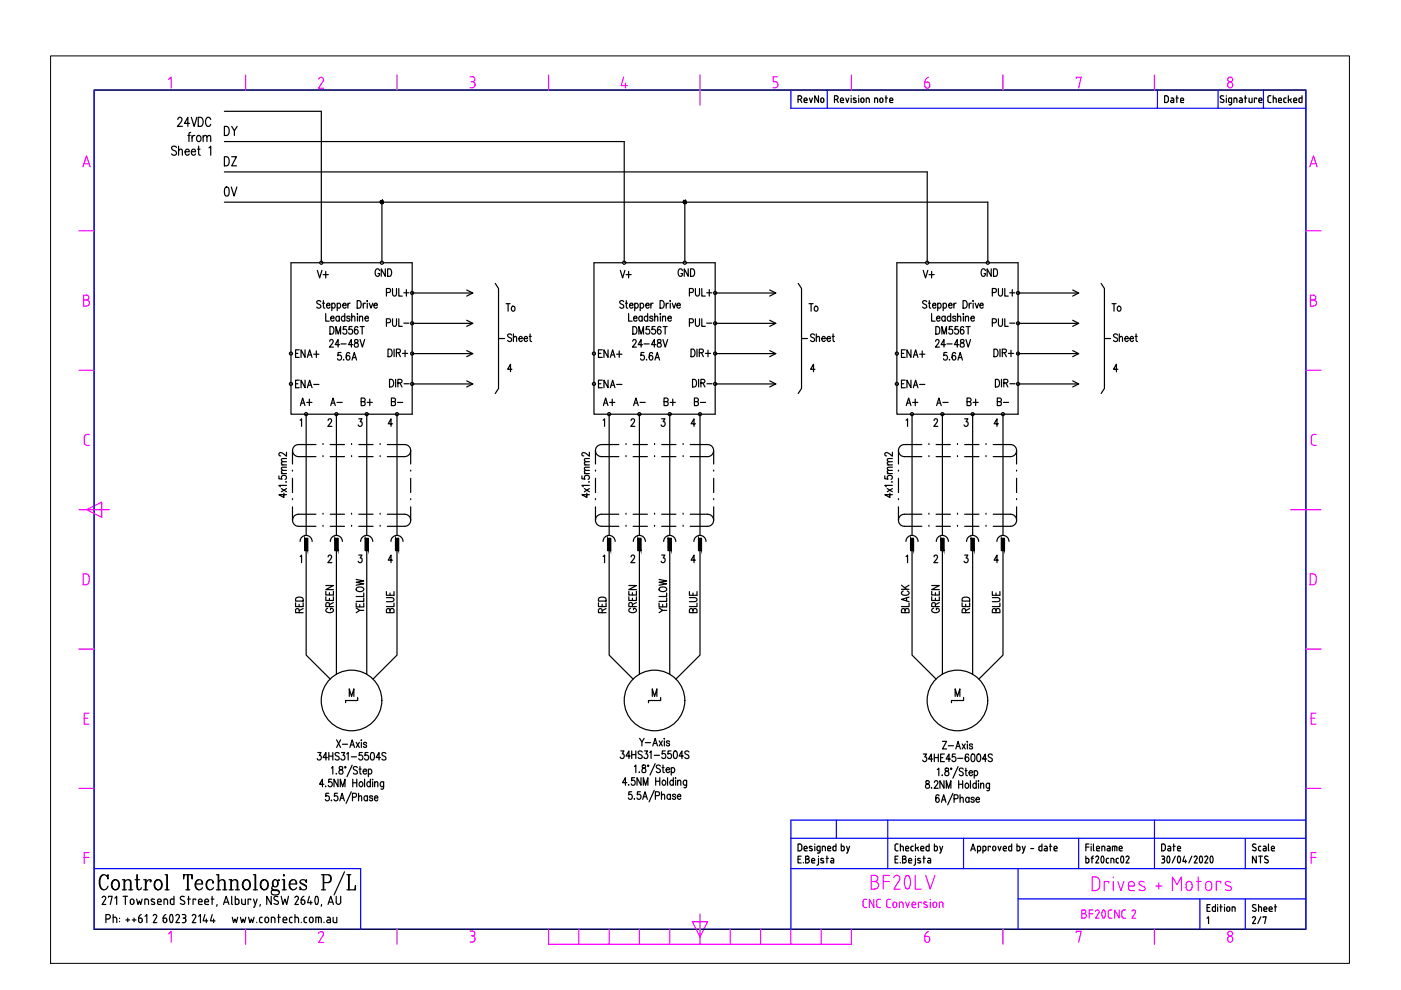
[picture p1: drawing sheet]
<svg xmlns="http://www.w3.org/2000/svg" width="297mm" height="210mm" viewBox="0 0 297 210" stroke-linecap="round" stroke-linejoin="round" font-family="sans-serif">
<defs><g id="words">
<g font-size="5.7" fill="#f0f">
<text x="195.1" y="20.1">6</text>
<text x="195.1" y="201.1">6</text>
</g>
<text font-size="5.7" x="264.6" y="184.9">NTS</text>
<text font-size="5.3" x="46.6" y="30">DY</text>
<g font-size="4.9">
<text x="36.7" y="27.9">24VDC</text>
<text x="46.6" y="36.3">DZ</text>
<text x="46.6" y="42.7">0V</text>
<text x="78.7" y="60">GND</text>
<text x="142.9" y="60">GND</text>
<text x="207.1" y="60">GND</text>
<text x="66.3" y="60.3">V+</text>
<text x="130.5" y="60.3">V+</text>
<text x="194.7" y="60.3">V+</text>
<text x="110.4" y="67.4" transform="rotate(-90 110.4 67.4)">To</text>
<text x="174.6" y="67.4" transform="rotate(-90 174.6 67.4)">To</text>
<text x="234.9" y="67.4">To</text>
<text x="61.7" y="83.6">ENA-</text>
<text x="125.9" y="83.6">ENA-</text>
<text x="190.1" y="83.6">ENA-</text>
<text x="65.6" y="131.2" transform="rotate(-90 65.6 131.2)">RED</text>
<text x="129.8" y="131.2" transform="rotate(-90 129.8 131.2)">RED</text>
</g>
<text font-size="4.4" fill="#00f" x="245.9" y="22.9">Date</text>
<g font-size="4.4">
<text x="81.1" y="63.9">PUL+</text>
<text x="145.3" y="63.9">PUL+</text>
<text x="209.5" y="63.9">PUL+</text>
<text x="197.6" y="72">DM556T</text>
<text x="61.7" y="76.9">ENA+</text>
<text x="68.8" y="74.8">24-48V</text>
<text x="125.9" y="76.9">ENA+</text>
<text x="133.3" y="74.8">24-48V</text>
<text x="190.1" y="76.9">ENA+</text>
<text x="197.6" y="74.8">24-48V</text>
<text x="62.8" y="87.1">A+</text>
<text x="69.1" y="87.1">A-</text>
<text x="75.8" y="87.1">B+</text>
<text x="82.2" y="87.1">B-</text>
<text x="127" y="87.1">A+</text>
<text x="133.3" y="87.1">A-</text>
<text x="140.1" y="87.1">B+</text>
<text x="146.4" y="87.1">B-</text>
<text x="191.2" y="87.1">A+</text>
<text x="197.6" y="87.1">A-</text>
<text x="204.3" y="87.1">B+</text>
<text x="210.6" y="87.1">B-</text>
<text x="84.7" y="131.2" transform="rotate(-90 84.7 131.2)">BLUE</text>
<text x="148.9" y="131.2" transform="rotate(-90 148.9 131.2)">BLUE</text>
<text x="206.7" y="131.2" transform="rotate(-90 206.7 131.2)">RED</text>
<text x="213.1" y="131.2" transform="rotate(-90 213.1 131.2)">BLUE</text>
<text x="245.2" y="181.7">Date</text>
</g>
</g></defs>
<!-- layer: LAYER1 -->
<g fill="none" stroke="#000" stroke-width=".25">
<path d="M37.4 31.3a.51 .51 0 0 0-.6-.3 .51 .51 0 0 0-.3 .6l.6 .4a.52 .52 0 0 1 .2 .8 .52 .52 0 0 1-.8 0l-.1-.2M37.9 32l.3-.4 .4 .1 .1 1.2M37.9 31v1.9M39.2 32.2h.9l-.1-.5a.61 .61 0 0 0-.8 .5 .61 .61 0 0 0 .6 .7l.3-.3M40.4 28.1l-.3 .1v.2v1.6M40.6 32.2h.9l-.2-.5a.63 .63 0 0 0-.8 .4 .63 .63 0 0 0 .4 .8h.3l.3-.3M40.7 28.7v1.3M41.9 28.8a.62 .62 0 0 1 .8 .4 .62 .62 0 0 1-.4 .8 .66 .66 0 0 1-.7-.4 .66 .66 0 0 1 .3-.8zM41.9 31.6h.5M42.1 31v1.5l.1 .3 .3 .1M43.1 29.1l.3-.4 .4 .1 .1 1.2M43.1 28.7v1.3"/>
<path d="M43.9 29.1l.3-.4 .4 .1 .1 1.2M44.3 31.3l.4-.3v1.9M47.6 36.4h149v19.3M47.6 30h84.7v25.7M47.6 23.6h20.5v32.1M47.6 42.9h161.8v12.8M67.8 55.7h-6.1v32.1h25.7v-32.1h-6.1M68.4 55.7h12.2M80.7 42.8h.1M80.7 42.9h.1M80.7 43h.1M80.7 42.9v.1"/>
<path d="M80.7 42.7h.1M80.7 43l.1 .1M80.8 42.6h.4M80.8 42.9v.1M80.8 42.8h.1M80.8 42.6v.1M80.8 43l.4 .1M80.8 42.9h.1M80.8 42.8h.3h-.3M80.8 42.7h.1M80.8 43v.2M80.9 42.9v.1"/>
<path d="M80.9 42.8h.1M80.9 42.6v.1M80.9 42.5v.1M80.9 42.9h.1M80.9 43v.2M80.9 43.2h.1M81 43.2h.1M81 42.9v12.8M81 42.9v.1M81 42.8h.1M81 42.6v.1M81 42.5v.1"/>
<path d="M81 42.9h.1M81 43v.2M81.1 42.6l-.3 .1M81.1 42.6h.1M81.1 42.9v.1M81.1 42.8h.1M81.1 42.6v.1M81.1 42.9h.1M81.1 43v.2M81.1 43.1h.1M81.1 42.9l-.3 .1M81.1 42.6v.1h-.3"/>
<path d="M81.1 43v.1M81.2 42.6l.1 .1h-.5M81.2 42.8h.1M81.2 42.9h.1M81.2 43.1h.1M81.2 43v.1M81.2 43h.1M132 55.7h-6.1v32.1h25.7v-32.1h-6.1M132.7 55.7h12.2M144.9 42.8h.3M144.9 43h.1M144.9 42.9v.1"/>
<path d="M144.9 42.8h.1M144.9 42.7h.1M144.9 42.7h.3M144.9 43h.3M144.9 42.9h.1M145 43l.4 .1M145 42.9v.1M145 42.8h.1M145 42.7h.2M145 42.7h.1M145 42.9h.1M145 42.6l.4 .1"/>
<path d="M145 42.6v.1M145 43v.1M145.1 42.9v.1M145.1 42.8h.1M145.1 42.9h.1M145.1 43v.2M145.1 42.6v.1M145.1 42.5v.1M145.2 43.2h.1M145.2 42.6l-.1 .1M145.2 42.6h.1M145.2 42.7h.1"/>
<path d="M145.2 42.8h.1M145.2 43h.1M145.2 42.9v.1M145.2 42.6v.1M145.2 42.5v.1M145.2 43v.2M145.2 42.9h.1M145.3 42.9l-.1 12.8M145.3 42.9v.1M145.3 42.8h.1M145.3 42.6v.1M145.3 42.6h.1"/>
<path d="M145.3 42.6l.1 .1M145.3 42.7h.1M145.3 43h.1M145.3 42.9h.1M145.3 43v.2M145.4 42.7h.1M145.4 42.8h.1M145.4 42.9h.1M145.4 43h.1M145.4 43l.1 .1M145.4 43.1h.1M145.4 42.9v.1"/>
<path d="M145.4 43v.1M145.5 43h.1M145.5 42.9v.1M145.5 42.8h.1M145.5 42.7h.1M145.5 42.9h.1M196.3 55.7h-6.1v32.1h25.7v-32.1h-6.1M196.9 55.7h12.2M68 64a.43 .43 0 0 0-.5-.3 .43 .43 0 0 0-.3 .6l.7 .4a.44 .44 0 0 1-.1 .6 .44 .44 0 0 1-.6-.2M68.4 64.3h.4M68.6 63.7v1.3l.3 .3M69.1 66.5v1.6h.7"/>
<path d="M69.2 64.7h.8l-.2-.4a.48 .48 0 0 0-.6 .5 .48 .48 0 0 0 .6 .5l.2-.2M69.9 69.2a.87 .87 0 0 1 .9 .6 .87 .87 0 0 1-.2 1h-.7zM70.1 67.5h.7l-.1-.4a.49 .49 0 0 0-.6 .5 .49 .49 0 0 0 .6 .4l.1-.1M70.4 64.5l.1-.2a.48 .48 0 0 1 .6 .5 .48 .48 0 0 1-.6 .5l-.1-.2M70.4 64.3v1.6M71.2 70.8v-1.6l.5 1.6 .5-1.6v1.6M71.5 64.5l.1-.2a.48 .48 0 0 1 .6 .5 .48 .48 0 0 1-.6 .5l-.1-.2M71.5 64.3v1.6M71.9 67.2l-.1-.1a.49 .49 0 0 0-.6 .5 .49 .49 0 0 0 .6 .4l.1-.1M71.9 67v1.1M72.3 74.7h-.6l-.1 .7a.48 .48 0 0 1 .7 .1 .48 .48 0 0 1 0 .7 .48 .48 0 0 1-.7-.1M72.7 64.7h.7l-.1-.4a.48 .48 0 0 0-.6 .5 .48 .48 0 0 0 .6 .5l.1-.2"/>
<path d="M72.8 76.2l.1 .1M73.1 67.2l-.1-.1a.49 .49 0 0 0-.6 .5 .49 .49 0 0 0 .6 .4l.1-.1M73.1 66.5v1.6M73.4 69.2h-.6v.7a.49 .49 0 0 1 .6 .1 .49 .49 0 0 1 0 .6 .49 .49 0 0 1-.6 .1l-.1-.2M73.8 64.3v1M74.1 75l-.3-.3a.96 .96 0 0 0 0 1.6 .46 .46 0 0 0 .4-.6 .46 .46 0 0 0-.7-.1l-.1 .2M74.2 67.2l-.3-.2-.4 .2 .1 .2 .5 .2v.4a.39 .39 0 0 1-.6-.1M74.2 64.3h-.3l-.1 .4M74.6 67.3l.3-.3 .3 .1v1M74.6 66.5v1.6M74.6 76.3l.5-1.6 .5 1.6M74.6 69.2h-.6v.7a.5 .5 0 0 1 .6 .1 .5 .5 0 0 1 0 .7 .5 .5 0 0 1-.6 0l-.1-.2"/>
<path d="M75.7 63.7a.86 .86 0 0 1 .9 .6 .86 .86 0 0 1-.3 1h-.6zM75.8 66.5v.2zM75.8 67v1.1M75.9 69.5l-.4-.3a.93 .93 0 0 0 .1 1.6 .46 .46 0 0 0 .3-.6 .46 .46 0 0 0-.7-.1l-.1 .2M76.2 67.3l.3-.3 .3 .1 .1 1M76.2 67v1.1M76.4 69.2h.8M76.8 69.2v1.6M77 64.3v1M77.4 67.5h.7l-.1-.4a.49 .49 0 0 0-.6 .5 .49 .49 0 0 0 .6 .4l.1-.1M77.5 64.3a.4 .4 0 0 0-.5 .4M77.9 63.7v.2z"/>
<path d="M77.9 64.3v1M78.3 64.3l.4 1 .3-1M79.3 64.7h.7l-.1-.4a.48 .48 0 0 0-.6 .5 .48 .48 0 0 0 .6 .5l.1-.2M81.9 68.4l.8-.1v-.6l-.8-.1v1.6M82.3 74a.85 .85 0 0 1 .9 .6 .85 .85 0 0 1-.3 .9l-.6 .1zM83.2 67.6v1.1a.44 .44 0 0 0 .2 .4 .44 .44 0 0 0 .5 0l.2-.4v-1.1M83.6 74v1.6M84 74.8l.8-.1v-.6l-.8-.1v1.6M84.5 74.8l.4 .8M84.6 67.6v1.6h.7M85.3 74.9h1.1M85.6 68.5h1.1"/>
<path d="M85.9 74.3v1.3M87.4 68.6h12.8M87.4 75h12.8M87.4 62.1h12.8M98.9 67.9l1.3 .7-1.3 .6M98.9 74.3l1.3 .7-1.3 .6M98.9 61.5l1.3 .6-1.3 .7M105 60.1l.7 1.1v21.2l-.7 1M105.7 71.8h1.3M108.5 71a.44 .44 0 0 0-.5-.2 .44 .44 0 0 0-.4 .4l.2 .2 .6 .3 .1 .5a.48 .48 0 0 1-.9 0M108.5 78.3h-.9l.6-1.1v1.6M108.9 71.6l.2-.3 .4 .1v1"/>
<path d="M108.9 70.8v1.6M110 71.8h.7l-.1-.4a.33 .33 0 0 0-.5 .2l-.1 .3a.43 .43 0 0 0 .5 .5l.2-.2M111.1 71.8h.7l-.1-.4a.33 .33 0 0 0-.5 .2l-.1 .3a.43 .43 0 0 0 .5 .5l.2-.2M112.2 71.3h.4M112.4 70.8v1.3l.1 .2 .2 .1M132.2 64a.44 .44 0 0 0-.4-.3 .44 .44 0 0 0-.4 .4l.2 .3 .5 .3 .1 .4a.48 .48 0 0 1-.8 0M132.6 64.3h.4M132.8 63.7v1.3l.1 .3h.2M133.3 66.5v1.6h.7M133.5 64.7h.7l-.1-.4a.48 .48 0 0 0-.6 .5 .48 .48 0 0 0 .6 .5l.1-.2M134.2 69.2a.81 .81 0 0 1 .9 .8 .81 .81 0 0 1-.9 .8zM134.3 67.5h.8l-.2-.4a.48 .48 0 0 0-.6 .5 .48 .48 0 0 0 .6 .4l.2-.1"/>
<path d="M134.6 64.5l.1-.2a.48 .48 0 0 1 .6 .5 .48 .48 0 0 1-.6 .5l-.1-.2M134.6 64.3v1.6M135.5 70.8v-1.6l.4 1.6 .5-1.6v1.6M135.7 64.5l.2-.2a.48 .48 0 0 1 .6 .5 .48 .48 0 0 1-.6 .5l-.2-.2M135.7 64.3v1.6M136.2 67.2l-.2-.1a.48 .48 0 0 0-.6 .5 .48 .48 0 0 0 .6 .4l.2-.1M136.2 67v1.1M136.5 74.7h-.6v.7a.49 .49 0 0 1 .6 .1 .49 .49 0 0 1 0 .7 .49 .49 0 0 1-.6 0l-.1-.1M136.9 64.7h.7l-.1-.4a.48 .48 0 0 0-.6 .5 .48 .48 0 0 0 .6 .5l.1-.2M137.1 76.2v.1M137.3 67.2l-.1-.1a.49 .49 0 0 0-.6 .5 .49 .49 0 0 0 .6 .4l.1-.1M137.3 66.5v1.6"/>
<path d="M137.7 69.2h-.7v.7a.48 .48 0 0 1 .7 .1 .48 .48 0 0 1-.1 .7 .48 .48 0 0 1-.7-.2M138 64.3v1M138.4 75l-.4-.3a.96 .96 0 0 0 .1 1.6 .45 .45 0 0 0 .3-.6 .45 .45 0 0 0-.7-.1l-.1 .2M138.4 67.2l-.2-.2-.4 .1-.1 .1 .1 .2 .6 .2v.3a.35 .35 0 0 1-.3 .2 .35 .35 0 0 1-.4-.2M138.5 64.3h-.3l-.2 .4M138.8 67.3l.3-.3 .3 .1 .1 1M138.8 66.5v1.6M138.8 76.3l.6-1.6 .4 1.6M138.9 69.2h-.6l-.1 .7a.48 .48 0 0 1 .7 .1 .48 .48 0 0 1-.1 .7 .48 .48 0 0 1-.7-.2M139.9 63.7a.81 .81 0 0 1 .9 .8 .81 .81 0 0 1-.9 .8zM140 66.5v.2zM140 67v1.1"/>
<path d="M140.1 69.5l-.4-.3a.96 .96 0 0 0 .1 1.6 .46 .46 0 0 0 .4-.6 .46 .46 0 0 0-.8-.1v.2M140.5 67.3l.3-.3 .2 .1 .1 1M140.5 67v1.1M140.6 69.2h.8M141 69.2v1.6M141.2 64.3v1M141.6 67.5h.7l-.1-.4a.49 .49 0 0 0-.6 .5 .49 .49 0 0 0 .6 .4l.1-.1M141.7 64.3h-.3l-.2 .4M142.1 63.7v.2zM142.1 64.3v1M142.5 64.3l.4 1 .4-1M143.5 64.7h.7l-.1-.4a.48 .48 0 0 0-.6 .5 .48 .48 0 0 0 .6 .5l.1-.2"/>
<path d="M146.2 68.4l.8-.1-.1-.6-.7-.1v1.6M146.5 74a.86 .86 0 0 1 .9 .6 .86 .86 0 0 1-.3 .9l-.6 .1zM147.4 67.6v1.1a.44 .44 0 0 0 .5 .5 .44 .44 0 0 0 .4-.5v-1.1M147.8 74v1.6M148.3 74.8l.7-.1 .1-.2-.1-.4-.7-.1v1.6M148.7 74.8l.4 .8M148.8 67.6v1.6h.7M149.6 74.9h1.1M149.8 68.5h1.1M150.1 74.3v1.3M151.6 68.6h12.9M151.6 75h12.9"/>
<path d="M151.6 62.1h12.9M163.2 67.9l1.3 .7-1.3 .6M163.2 74.3l1.3 .7-1.3 .6M163.2 61.5l1.3 .6-1.3 .7M169.2 60.1l.7 1.1v21.2l-.7 1M169.9 71.8h1.3M172.7 71a.44 .44 0 0 0-.5-.2 .44 .44 0 0 0-.3 .4l.1 .2 .6 .3 .1 .5a.48 .48 0 0 1-.8 0M172.8 78.3h-.9l.6-1.1v1.6M173.1 71.6l.3-.3 .3 .1 .1 1M173.1 70.8v1.6M174.2 71.8h.8l-.1-.4a.48 .48 0 0 0-.7 .5 .48 .48 0 0 0 .7 .4l.1-.1M175.3 71.8h.8l-.1-.4a.48 .48 0 0 0-.7 .5 .48 .48 0 0 0 .7 .4l.1-.1"/>
<path d="M176.4 71.3h.5M176.6 70.8v1.3l.1 .2 .2 .1M196.5 64a.43 .43 0 0 0-.6-.3 .43 .43 0 0 0-.2 .6l.7 .4a.44 .44 0 0 1-.1 .6 .44 .44 0 0 1-.7-.2M196.8 64.3h.5M197 63.7v1.3l.3 .3M197.5 66.5v1.6h.8M197.7 64.7h.7l-.1-.4a.48 .48 0 0 0-.6 .5 .48 .48 0 0 0 .6 .5l.1-.2M198.8 64.5l.1-.2a.48 .48 0 0 1 .6 .5 .48 .48 0 0 1-.6 .5l-.1-.2M198.8 64.3v1.6M200 64.5l.1-.2a.48 .48 0 0 1 .6 .5 .48 .48 0 0 1-.6 .5l-.1-.2M200 64.3v1.6M200.8 74.7h-.7v.7a.5 .5 0 0 1 .7 .1 .5 .5 0 0 1 0 .7 .5 .5 0 0 1-.7 0l-.1-.1"/>
<path d="M201.1 64.7h.8l-.2-.4a.47 .47 0 0 0-.6 .5 .47 .47 0 0 0 .6 .5l.2-.2M201.3 76.2l.1 .1M201.6 66.5v1.6M202.2 64.3v1M202.6 75l-.4-.3a.95 .95 0 0 0 .1 1.6 .46 .46 0 0 0 .4-.6 .46 .46 0 0 0-.8-.1v.2M202.7 64.3a.4 .4 0 0 0-.5 .4M203 66.5v1.6M203.1 76.3l.5-1.6 .5 1.6M204.2 63.7a.81 .81 0 0 1 .9 .8 .81 .81 0 0 1-.9 .8zM204.3 66.5v.2zM205.5 64.3v1M206 64.3h-.4l-.1 .4"/>
<path d="M206.3 63.7v.2zM206.3 64.3v1M206.7 64.3l.4 1 .4-1M207.7 64.7h.8l-.1-.4a.48 .48 0 0 0-.7 .5 .48 .48 0 0 0 .7 .5l.1-.2M210.4 68.4l.8-.1-.1-.6-.7-.1v1.6M210.7 74a.85 .85 0 0 1 .9 .6 .85 .85 0 0 1-.3 .9l-.6 .1zM211.7 67.6v1.1a.44 .44 0 0 0 .4 .5 .44 .44 0 0 0 .4-.5v-1.1M212 74v1.6M212.5 74.8l.7-.1 .2-.2-.2-.4-.7-.1v1.6M212.9 74.8l.5 .8M213 67.6v1.6h.8M213.8 74.9h1.1"/>
<path d="M214.1 68.5h1.1M214.3 74.3v1.3M215.9 68.6h12.8M215.9 75h12.8M215.9 62.1h12.8M227.4 67.9l1.3 .7-1.3 .6M227.4 74.3l1.3 .7-1.3 .6M227.4 61.5l1.3 .6-1.3 .7M233.5 60.1l.7 1.1v21.2l-.7 1M234.2 71.8h1.3M237 71a.43 .43 0 0 0-.6-.2 .43 .43 0 0 0-.3 .5l.7 .4a.45 .45 0 0 1-.1 .7 .45 .45 0 0 1-.6-.2M237 78.3h-.9l.6-1.1v1.6"/>
<path d="M237.3 71.6l.3-.3 .3 .1 .1 1M237.3 70.8v1.6M238.5 71.8h.7l-.1-.4a.48 .48 0 0 0-.6 .5 .48 .48 0 0 0 .6 .4l.1-.1M239.6 71.8h.7l-.1-.4a.48 .48 0 0 0-.6 .5 .48 .48 0 0 0 .6 .4l.1-.1M240.7 71.3h.4M240.9 70.8v1.3v.2l.3 .1M59.7 98.6h1M60.7 99.7l-1 .1v.3l.3 .3M60.7 99.1h-1v.3l.3 .3M60.7 97.9l-1 .1v.3l.3 .3M60.7 97.2l-1 .1v.3l.3 .3M60.7 95.9v.8l-.7-.6-.6-.2-.3 .3v.2l.4 .3"/>
<path d="M62 99.9h.1M62 95.5v2.9M63.6 89.1l.3-.3v1.6M64.9 87.8v25.7M67 94.3h-3.7a1.28 1.28 0 0 0-1.3 1.2 1.28 1.28 0 0 0 1.3 1.3h3.7M68.5 94.3h.1M68.5 96.8h.1M69.6 89.2l.2-.4 .4 .1 .1 .2-.2 .5-.6 .8h.9M70 94.3h3M70 96.8h3M71.3 87.8v25.7M74.5 94.3h.1"/>
<path d="M74.5 96.8h.1M76.1 88.8h.6l-.3 .6a.47 .47 0 0 1 .4 .7 .47 .47 0 0 1-.9 0M76.1 94.3h3M76.1 96.8h3M77.8 87.8v25.7M80.6 94.3h.1M80.6 96.8h.1M82.1 94.3h3.7a1.28 1.28 0 0 1 1.3 1.2 1.28 1.28 0 0 1-1.3 1.3h-3.7M82.6 80.4a.81 .81 0 0 1 .9 .8 .81 .81 0 0 1-.9 .8zM83.2 89.9h-.9l.6-1.1v1.6M83.9 80.4v1.6M84.2 87.8v25.7"/>
<path d="M84.4 81.2l.7-.1 .1-.5-.8-.2v1.6M84.8 81.2l.4 .8M85.7 81.4h1.1M87.1 99.9h.1M87.1 95.5v2.9M87.4 81.4h12.8M98.9 80.8l1.3 .6-1.3 .6M123.9 98.6h1.1M125 99.7l-1 .1-.1 .3 .3 .3M125 99.1h-1l-.1 .3 .3 .3M125 97.9l-1 .1-.1 .3 .3 .3M125 97.2l-1 .1-.1 .3 .3 .3"/>
<path d="M125 95.9v.8l-.8-.6-.5-.2-.3 .2v.3l.4 .3M126.3 99.9h.1M126.3 95.5v2.9M127.9 89.1l.3-.3v1.6M129.2 87.8v25.7M131.2 94.3h-3.7a1.28 1.28 0 0 0-1.3 1.2 1.28 1.28 0 0 0 1.3 1.3h3.7M132.7 94.3h.1M132.7 96.8h.1M133.8 89.2l.3-.4 .3 .1 .1 .2-.1 .5-.7 .8h.9M134.2 94.3h3.1M134.2 96.8h3.1M135.6 87.8v25.7"/>
<path d="M138.8 94.3h.1M138.8 96.8h.1M140.3 88.8h.7l-.4 .6a.47 .47 0 0 1 .4 .7 .47 .47 0 0 1-.8 0M140.3 94.3h3M140.3 96.8h3M142 87.8v25.7M144.8 94.3h.1M144.8 96.8h.1M146.3 94.3h3.7a1.28 1.28 0 0 1 1.3 1.2 1.28 1.28 0 0 1-1.3 1.3h-3.7M146.8 80.4a.86 .86 0 0 1 .9 .6 .86 .86 0 0 1-.3 1h-.6zM147.4 89.9h-.9l.6-1.1v1.6M148.1 80.4v1.6"/>
<path d="M148.4 87.8v25.7M148.6 81.2l.7-.1 .1-.5-.8-.2v1.6M149 81.2l.5 .8M149.9 81.4h1.1M151.3 99.9h.1M151.3 95.5v2.9M151.6 81.4h12.9M163.2 80.8l1.3 .6-1.3 .6M188.1 98.6h1.1M189.2 99.7l-1 .1-.1 .3 .3 .3M189.2 99.1h-1l-.1 .3 .3 .3M189.2 97.9l-1 .1-.1 .3 .3 .3"/>
<path d="M189.2 97.2l-1 .1-.1 .3 .3 .3M189.2 95.9v.8l-1.1-.8-.5 .3 .1 .4 .3 .1M190.5 99.9h.1M190.5 95.5v2.9M192.1 89.1l.3-.3v1.6M193.4 87.8v25.7M195.4 94.3h-3.6a1.28 1.28 0 0 0-1.3 1.2 1.28 1.28 0 0 0 1.3 1.3h3.6M196.9 94.3h.1M196.9 96.8h.1M198 89.2l.2-.3a.44 .44 0 0 1 .6 .1 .44 .44 0 0 1-.2 .6l-.6 .8h.8M198.5 94.3h3M198.5 96.8h3"/>
<path d="M199.8 87.8v25.7M203 94.3h.1M203 96.8h.1M204.5 88.8h.7l-.4 .6a.47 .47 0 0 1 .4 .7 .47 .47 0 0 1-.8 0M204.5 94.3h3.1M204.5 96.8h3.1M206.2 87.8v25.7M209.1 94.3h.1M209.1 96.8h.1M210.6 94.3h3.6a1.28 1.28 0 0 1 1.3 1.2 1.28 1.28 0 0 1-1.3 1.3h-3.6M211 80.4a.81 .81 0 0 1 .9 .8 .81 .81 0 0 1-.9 .8zM211.7 89.9h-.9l.6-1.1v1.6"/>
<path d="M212.3 80.4v1.6M212.7 87.8v25.7M212.8 81.2l.8-.1v-.5l-.8-.2v1.6M213.3 81.2l.4 .8M214.1 81.4h1.1M215.5 99.9h.1M215.5 95.5v2.9M215.9 81.4h12.8M227.4 80.8l1.3 .6-1.3 .6M59.1 100.9v.6l.7 .1a.5 .5 0 0 1 .1-.7 .5 .5 0 0 1 .6 0 .5 .5 0 0 1 .1 .7h-.2M59.7 103.6l1 .7M59.7 100.4h1"/>
<path d="M60.2 104.6v.9l-1.1-.6h1.6M60.7 102.1l-.1 .1M60.7 102.9h-1.6l.3 .3M60.7 103.6l-1 .7M62 105.9h.1M62 101.4v3M62 107.5v2.8M63.6 114.8a1.28 1.28 0 0 1 1.3-1.3 1.28 1.28 0 0 1 1.3 1.3M63.6 118l.3-.3v1.6M64.6 114.2h.6v2.5h-.6zM64.9 116.7v22.2l5.1 5.1M67 109h-3.7a1.28 1.28 0 0 0-1.3 1.3 1.28 1.28 0 0 0 1.3 1.3h3.7"/>
<path d="M68.5 109h.1M68.5 111.6h.1M69.6 118.1l.1-.3 .4-.1 .2 .5-.8 1.1h.9M70 109h3M70 111.6h3M70 114.8a1.28 1.28 0 0 1 1.3-1.3 1.28 1.28 0 0 1 1.3 1.3M71 114.2h.7v2.5h-.7zM71.3 116.7v26.3M74.5 109h.1M74.5 111.6h.1M76.1 117.7h.6l-.3 .6a.48 .48 0 0 1 .4 .7 .48 .48 0 0 1-.9 0M76.1 109h3"/>
<path d="M76.1 111.6h3M76.5 114.8a1.28 1.28 0 0 1 1.2-1.3 1.28 1.28 0 0 1 1.3 1.3M77.4 114.2h.7v2.5h-.7zM77.8 116.7v26.3M80.6 109h.1M80.6 111.6h.1M82.1 109h3.7a1.28 1.28 0 0 1 1.3 1.3 1.28 1.28 0 0 1-1.3 1.3h-3.7M82.9 114.8a1.28 1.28 0 0 1 1.3-1.3 1.28 1.28 0 0 1 1.2 1.3M83.2 118.8h-.9l.6-1.1v1.6M83.9 114.2h.6v2.5h-.6zM84.2 116.7v22.2l-5.1 5.1M87.1 105.9h.1"/>
<path d="M87.1 101.4v3M87.1 107.5v2.8M123.4 100.9v.6l.7 .1a.48 .48 0 0 1 0-.7 .48 .48 0 0 1 .7 0 .48 .48 0 0 1-.1 .7M123.9 100.4h1.1M123.9 103.6l1.1 .7M124.4 104.6v.9l-1-.6h1.6M124.9 102.1l-.1 .1M125 102.9h-1.6l.3 .3M125 103.6l-1.1 .7M126.3 105.9h.1M126.3 101.4v3M126.3 107.5v2.8"/>
<path d="M127.9 114.8a1.28 1.28 0 0 1 1.2-1.3 1.28 1.28 0 0 1 1.3 1.3M127.9 118l.3-.3v1.6M128.8 114.2h.7v2.5h-.7zM129.2 116.7v22.2l5 5.1M131.2 109h-3.7a1.28 1.28 0 0 0-1.3 1.3 1.28 1.28 0 0 0 1.3 1.3h3.7M132.7 109h.1M132.7 111.6h.1M133.8 118.1l.1-.3a.39 .39 0 0 1 .5 0 .39 .39 0 0 1 .1 .5l-.8 1h.9M134.2 109h3.1M134.2 111.6h3.1M134.3 114.8a1.28 1.28 0 0 1 1.3-1.3 1.28 1.28 0 0 1 1.2 1.3M135.2 114.2h.7v2.5h-.7z"/>
<path d="M135.6 116.7v26.3M138.8 109h.1M138.8 111.6h.1M140.3 117.7h.7l-.4 .6a.47 .47 0 0 1 .4 .7 .47 .47 0 0 1-.8 0M140.3 109h3M140.3 111.6h3M140.7 114.8a1.28 1.28 0 0 1 1.3-1.3 1.28 1.28 0 0 1 1.3 1.3M141.7 114.2h.6v2.5h-.6zM142 116.7v26.3M144.8 109h.1M144.8 111.6h.1M146.3 109h3.7a1.28 1.28 0 0 1 1.3 1.3 1.28 1.28 0 0 1-1.3 1.3h-3.7"/>
<path d="M147.1 114.8a1.28 1.28 0 0 1 1.3-1.3 1.28 1.28 0 0 1 1.3 1.3M147.4 118.8h-.9l.6-1.1v1.6M148.1 114.2h.6v2.5h-.6zM148.4 116.7v22.2l-5.1 5.1M151.3 105.9h.1M151.3 101.4v3M151.3 107.5v2.8M187.6 100.9v.6l.7 .1a.48 .48 0 0 1 0-.7 .48 .48 0 0 1 .7 .1 .48 .48 0 0 1-.1 .6M188.1 100.4h1.1M188.1 103.6l1.1 .7M188.7 104.6v.9l-1.1-.6h1.6M189.1 102.1v.1"/>
<path d="M189.2 102.9h-1.6l.3 .3M189.2 103.6l-1.1 .7M190.5 105.9h.1M190.5 101.4v3M190.5 107.5v2.8M192.1 114.8a1.28 1.28 0 0 1 1.3-1.3 1.28 1.28 0 0 1 1.2 1.3M192.1 118l.3-.3v1.6M193.1 114.2h.6v2.5h-.6zM193.4 116.7v22.2l5.1 5.1M195.4 109h-3.6a1.28 1.28 0 0 0-1.3 1.3 1.28 1.28 0 0 0 1.3 1.3h3.6M196.9 109h.1M196.9 111.6h.1"/>
<path d="M198 118.1l.2-.3 .3-.1 .3 .5-.8 1.1h.8M198.5 109h3M198.5 111.6h3M198.5 114.8a1.28 1.28 0 0 1 1.3-1.3 1.28 1.28 0 0 1 1.3 1.3M199.5 114.2h.6v2.5h-.6zM199.8 116.7v26.3M203 109h.1M203 111.6h.1M204.5 117.7h.7l-.4 .6a.48 .48 0 0 1 .4 .7 .48 .48 0 0 1-.8 0M204.5 109h3.1M204.5 111.6h3.1M204.9 114.8a1.28 1.28 0 0 1 1.3-1.3 1.28 1.28 0 0 1 1.3 1.3"/>
<path d="M205.9 114.2h.6v2.5h-.6zM206.2 116.7v26.3M209.1 109h.1M209.1 111.6h.1M210.6 109h3.6a1.28 1.28 0 0 1 1.3 1.3 1.28 1.28 0 0 1-1.3 1.3h-3.6M211.4 114.8a1.28 1.28 0 0 1 1.2-1.3 1.28 1.28 0 0 1 1.3 1.3M211.7 118.8h-.9l.6-1.1v1.6M212.3 114.2h.7v2.5h-.7zM212.7 116.7v22.2l-5.1 5.1M215.5 105.9h.1M215.5 101.4v3M215.5 107.5v2.8"/>
<path d="M69.1 126.5v.8h1.6v-.8M69.1 125.4v.8h1.6v-.8M69.1 124.1h1.6l-1.6 .9h1.6M69.5 129a.48 .48 0 0 0-.4 .6 .48 .48 0 0 0 .6 .3h.4a.49 .49 0 0 0 .6-.5 .49 .49 0 0 0-.6-.4v.3M69.8 128.6v-.7l-.6-.1-.1 .8h1.6M69.8 125.7v.5M69.8 126.8v.5M70.7 127.8l-.9 .4M75.5 128.9l.8 .5-.8 .5M75.5 127.9v.8h1.6v-.8M75.5 122.9l1.6 .3-1.6 .3 1.6 .3-1.6 .3M75.6 124.7a.94 .94 0 0 1 1.5 .4 .89 .89 0 0 1-.9 .4 .89 .89 0 0 1-.7-.7z"/>
<path d="M76.3 129.4h.8M76.3 128.2v.5M77.1 126.8v.7h-1.6M77.1 125.7v.8h-1.6M133.3 126.5v.8h1.6v-.8M133.3 125.4v.8h1.6v-.8M133.3 124.1h1.6l-1.6 .9h1.6M133.7 129a.48 .48 0 0 0-.4 .6 .48 .48 0 0 0 .6 .3h.4a.49 .49 0 0 0 .6-.5 .49 .49 0 0 0-.6-.4v.3M134.1 128.6l-.1-.7h-.6l-.1 .7h1.6M134.1 125.7v.5M134.1 126.8v.5M134.9 127.8l-.8 .4"/>
<path d="M139.7 128.9l.8 .5-.8 .5M139.7 127.9v.8h1.6v-.8M139.7 122.9l1.6 .3-1.6 .3 1.6 .3-1.6 .3M139.8 124.7a1.09 1.09 0 0 1 1.5 .1 .83 .83 0 0 1-.8 .7 .83 .83 0 0 1-.8-.7zM140.5 129.4h.8M140.5 128.2v.5M141.3 126.8v.7h-1.6M141.3 125.7v.8h-1.6M191.1 124.9h1.6M191.1 124.1l1.1 .8M191.5 125.3a.47 .47 0 0 0-.4 .6 .47 .47 0 0 0 .6 .3h.4a.47 .47 0 0 0 .6-.3 .47 .47 0 0 0-.3-.6M191.9 129.3l.3-.3 .4 .1 .1 .2v.6h-1.6l.2-.8 .5 .1 .1 .7"/>
<path d="M192.2 126.8v.6M192.7 127.9v.7h-1.6M192.7 126.6l-1.6 .5 1.6 .5M192.7 124.1l-.9 .5M197.5 126.5v.8h1.7v-.8M197.5 125.4v.8h1.7v-.8M197.5 124.1h1.7l-1.7 .9h1.7M197.9 129a.48 .48 0 0 0-.4 .5 .48 .48 0 0 0 .7 .4h.3a.49 .49 0 0 0 .7-.5 .49 .49 0 0 0-.7-.4v.3M198.3 128.6l-.1-.7h-.6l-.1 .7h1.7M198.3 125.7v.5M198.3 126.8v.5M199.2 127.8l-.9 .4"/>
<path d="M67.4 159.6h.7l-.4 .6a.47 .47 0 0 1 .4 .7 .47 .47 0 0 1-.8-.1M69.7 159.6v1.5M70.6 159.6v1.5M71.4 156.9l.8 1.6M71.9 159.8l-.3-.2-.6 .2 .2 .4 .6 .3 .1 .2v.2l-.3 .2-.6-.2M72.2 156.9l-.8 1.6M72.4 159.6h.7l-.4 .6a.47 .47 0 0 1 .4 .7 .47 .47 0 0 1-.8-.1M72.6 157.8h1.1M73.5 159.9l.3-.3v1.5M74.1 147.7v-1.6l.4 1.6 .5-1.6v1.6M74.2 158.5l.5-1.6 .5 1.6M74.4 157.9h.6"/>
<path d="M75.5 157.4l.7 1.1M75.8 147.9v.6h-2.5v.5M76.2 157.4l-.7 1.1M76.6 156.9v.1zM76.6 157.4v1.1M76.8 159.6h-.6l-.1 .6a.48 .48 0 0 1 .7 .1 .48 .48 0 0 1 0 .7 .48 .48 0 0 1-.7-.2M77.7 157.6a.34 .34 0 0 0-.3-.2 .34 .34 0 0 0-.3 .2v.2l.6 .2v.2a.34 .34 0 0 1-.3 .3 .34 .34 0 0 1-.3-.3M78 159.6h-.6v.6a.48 .48 0 0 1 .7 .1 .48 .48 0 0 1-.1 .7 .48 .48 0 0 1-.7-.2M78.7 159.6h.3a1.01 1.01 0 0 1 0 1.5h-.1a1.18 1.18 0 0 1-.2-1.5zM81.8 159.8l-.3-.2h-.4v.6l.6 .3 .1 .4-.3 .2-.5-.2M131.6 159.2h.7l-.4 .6a.47 .47 0 0 1 .4 .7 .47 .47 0 0 1-.8 0M133.9 159.2v1.6"/>
<path d="M133.9 160h.9M134.8 159.2v1.6M135.6 156.5l.5 .8 .5-.8M136.1 157.3v.9M136.2 159.4a.43 .43 0 0 0-.6-.2 .43 .43 0 0 0-.2 .6l.7 .4a.45 .45 0 0 1-.2 .6 .45 .45 0 0 1-.6-.2M136.6 159.2h.7l-.4 .6a.47 .47 0 0 1 .4 .7 .47 .47 0 0 1-.8 0M136.8 157.5h1.1M137.7 159.5l.3-.3v1.6M138.3 147.7v-1.6l.5 1.6 .5-1.6v1.6M138.4 158.2l.5-1.7 .5 1.7M138.6 157.6h.6M139.8 157.1l.6 1.1"/>
<path d="M140.1 147.9v.6h-2.6v.5M140.4 157.1l-.6 1.1M140.9 156.5v.2zM140.9 157.1v1.1M141 159.2h-.6v.7a.48 .48 0 0 1 .7 0 .48 .48 0 0 1-.1 .7 .48 .48 0 0 1-.7-.1M142 157.3a.35 .35 0 0 0-.4-.2 .35 .35 0 0 0-.3 .2l.6 .4 .1 .2a.35 .35 0 0 1-.4 .3 .35 .35 0 0 1-.3-.3M142.3 159.2h-.6l-.1 .7a.49 .49 0 0 1 .7 .1 .49 .49 0 0 1 0 .6 .49 .49 0 0 1-.7 .1l-.1-.2M142.9 159.3l.3-.1a1.07 1.07 0 0 1 0 1.6h-.1a1.21 1.21 0 0 1-.2-1.5zM146.1 159.4a.43 .43 0 0 0-.6-.2 .43 .43 0 0 0-.2 .6l.7 .4a.45 .45 0 0 1-.2 .6 .45 .45 0 0 1-.6-.2M195.8 159.9h.6l-.3 .6a.47 .47 0 0 1 .4 .7 .47 .47 0 0 1-.9 0M198.1 159.9v1.6M198.9 159.9v1.6"/>
<path d="M199.8 157.2h.9l-.9 1.6h.9M200.2 159.9h-.8v1.6h.8M201.1 158.1h1.1M202.5 147.7v-1.6l.5 1.6 .5-1.6v1.6M202.6 159.9h-.7v.6a.49 .49 0 0 1 .7 .1 .49 .49 0 0 1 0 .7 .49 .49 0 0 1-.7 0l-.1-.1M202.6 158.8l.5-1.6 .5 1.6M202.8 158.3h.6M204 157.7l.7 1.1M204.3 147.9v.6h-2.6v.5M204.7 157.7l-.7 1.1M205.1 157.2v.2zM205.1 157.7v1.1"/>
<path d="M206 159.9h.3a1.06 1.06 0 0 1 0 1.6h-.1a1.25 1.25 0 0 1-.2-1.6zM206.2 157.9l-.3-.2-.4 .2 .1 .2 .5 .2v.4a.39 .39 0 0 1-.6-.1M207.3 159.9h.3a1.06 1.06 0 0 1 0 1.6h-.2a1.25 1.25 0 0 1-.1-1.6zM68.7 166.3h-1l.7-1.1v1.6M69 166.7h.1M69.4 160.6h-.9l.6-1v1.5M69.7 168.2h-.6l-.1 .7a.49 .49 0 0 1 .7 0 .49 .49 0 0 1 0 .7 .49 .49 0 0 1-.7 0v-.1M69.7 160.3h.9M70.3 162.8l.3-.3v1.6M70.3 169.6v.1M70.3 165.2h-.6v.7a.5 .5 0 0 1 .6 0 .5 .5 0 0 1 0 .7 .5 .5 0 0 1-.6 .1l-.1-.2M71.3 164l.1 .1"/>
<path d="M71.6 168.2h-.7v.7a.49 .49 0 0 1 .6 0 .49 .49 0 0 1 0 .7 .49 .49 0 0 1-.6 0l-.1-.1M71.7 165.2v1.6l-.9-1.6v1.6M72 162.6v.5a.58 .58 0 0 1 .6 .3 .58 .58 0 0 1-.2 .7 .51 .51 0 0 1-.6-.5 .51 .51 0 0 1 .7-.5l.2-.2-.1-.3zM72 169.8l.5-1.6 .5 1.6M72.2 166.8v-1.6l.5 1.6 .4-1.6v1.6M72.2 169.2h.6M73.1 162.6l.2 .1-.1 .1zM74.5 160.5h1.1M74.5 167.9l-1.1 2.4M74.7 162.2l-1.1 2.5M74.7 169h.8v-.7l-.8-.1v1.6M74.8 165.2v1.6"/>
<path d="M74.8 166h.8M75.6 165.2v1.6M75.8 162.8a.44 .44 0 0 0-.5-.3 .44 .44 0 0 0-.4 .4l.9 .8v.2l-.3 .2-.6-.2M76 169l.3-.3 .3 .1 .1 1M76 168.2v1.6M76.1 163.1h.5M76.3 162.5v1.3l.1 .3h.2M77 163.5h.7v-.3a.49 .49 0 0 0-.8 .3 .49 .49 0 0 0 .6 .6l.2-.2M77.3 165.2v1.6M77.9 169l-.1-.2a.48 .48 0 0 0-.6 .5 .48 .48 0 0 0 .6 .4l.1-.1M77.9 168.7v1.1M78.1 163.3a.49 .49 0 0 1 .8 .2 .49 .49 0 0 1-.6 .6l-.2-.2"/>
<path d="M78.1 163.1v1.6M78.5 166l-.1-.2a.48 .48 0 0 0-.6 .5 .48 .48 0 0 0 .6 .4l.1-.1M78.5 165.2v1.6M79 165.2v.2zM79 169a.35 .35 0 0 0-.3-.3 .35 .35 0 0 0-.4 .3l.6 .3 .1 .3a.35 .35 0 0 1-.3 .2 .35 .35 0 0 1-.4-.2M79 165.7v1.1M79.4 169.2h.7l-.1-.3a.5 .5 0 0 0-.7 .3 .5 .5 0 0 0 .6 .6l.2-.2M79.4 166.1l.3-.4 .3 .1 .1 1M79.4 165.7v1.1M80.7 160.6h-1l.7-1v1.5M81.3 165.7v1.5l-.2 .1h-.3M81.3 166l-.1-.2a.48 .48 0 0 0-.6 .5 .48 .48 0 0 0 .6 .4l.1-.1"/>
<path d="M132.9 165.9h-.9l.6-1v1.6M133.3 166.3v.1M133.6 160.3h-.9l.6-1.1v1.6M133.9 167.9h-.6v.7a.49 .49 0 0 1 .6 0 .49 .49 0 0 1 0 .7 .49 .49 0 0 1-.6 0l-.1-.1M134.5 162.5l.3-.3v1.6M134.5 169.3v.1M134.5 164.9h-.6v.7a.49 .49 0 0 1 .7 0 .49 .49 0 0 1 0 .7 .49 .49 0 0 1-.7 0l-.1-.1M135.5 163.7h.1M135.8 167.9h-.6l-.1 .7a.49 .49 0 0 1 .7 0 .49 .49 0 0 1 0 .7 .49 .49 0 0 1-.7 0v-.1M135.9 164.9v1.6l-.8-1.6v1.6M136.2 162.3v.5a.58 .58 0 0 1 .7 .3 .58 .58 0 0 1-.3 .7 .51 .51 0 0 1-.5-.5 .51 .51 0 0 1 .6-.5l.2-.2-.1-.3zM136.3 169.5l.5-1.6 .5 1.6"/>
<path d="M136.4 166.5v-1.6l.5 1.6 .5-1.6v1.6M136.5 168.9h.6M137.3 162.2h.2l-.1 .3zM138.7 160.1h1.1M138.7 167.6l-1.1 2.4M138.9 161.9l-1.1 2.4M139 168.7l.7-.1 .1-.2-.1-.5h-.7v1.6M139 164.9v1.6M139 165.7h.9M139.9 164.9v1.6M140 162.4a.43 .43 0 0 0-.5-.2 .43 .43 0 0 0-.3 .6l.7 .4a.45 .45 0 0 1-.1 .6 .45 .45 0 0 1-.7-.2M140.2 168.7l.4-.3 .3 .1v1"/>
<path d="M140.2 167.9v1.6M140.4 162.8h.4M140.6 162.2v1.3v.2l.3 .1M140.6 165.5a.48 .48 0 0 1 .6 .5 .48 .48 0 0 1-.6 .4l-.2-.4zM141.2 163.2h.8l-.2-.4a.49 .49 0 0 0-.6 .5 .49 .49 0 0 0 .6 .4l.2-.1M141.5 164.9v1.6M142.1 168.6l-.1-.1a.48 .48 0 0 0-.6 .4 .48 .48 0 0 0 .6 .5l.1-.2M142.1 168.4v1.1M142.3 163l.1-.2a.49 .49 0 0 1 .7 .5 .49 .49 0 0 1-.7 .4l-.1-.1M142.3 162.8v1.5M142.8 165.7l-.2-.2a.48 .48 0 0 0-.6 .5 .48 .48 0 0 0 .6 .4l.2-.1M142.8 164.9v1.6"/>
<path d="M143.2 164.9v.1zM143.2 168.6a.36 .36 0 0 0-.3-.2 .36 .36 0 0 0-.3 .2l.6 .4v.2a.36 .36 0 0 1-.3 .3 .36 .36 0 0 1-.3-.3M143.2 165.4v1.1M143.6 168.9h.7l-.1-.4a.48 .48 0 0 0-.6 .4 .48 .48 0 0 0 .6 .5l.1-.2M143.7 165.7l.3-.3 .3 .1v1M143.7 165.4v1.1M144.9 160.3h-.9l.6-1.1v1.6M145.6 165.4l-.1 1.5-.2 .1-.3-.1M145.6 165.7l-.1-.2a.48 .48 0 0 0-.7 .5 .48 .48 0 0 0 .7 .4l.1-.1M196.3 165.6v.5a.59 .59 0 0 1 .7 .3 .59 .59 0 0 1-.2 .7 .51 .51 0 0 1-.6-.5 .51 .51 0 0 1 .6-.5l.2-.2-.1-.3zM197.5 167h.1M197.8 160.9h-.9l.6-1v1.6"/>
<path d="M198.1 160.6h.8M198.1 165.9l.1-.2a.39 .39 0 0 1 .5-.1 .39 .39 0 0 1 .1 .5l-.8 1h.9M198.7 163.2l.3-.3v1.6M199.1 168.7l-.4-.2a.96 .96 0 0 0 .1 1.6 .48 .48 0 0 0 .3-.6 .48 .48 0 0 0-.6-.3l-.1 .4M199.4 160.6h.5M199.6 170.1l.5-1.6 .5 1.6M199.8 164.3v.1M199.8 169.6h.6M200.1 165.5v1.6l-.8-1.6v1.6M200.4 162.9v.5a.59 .59 0 0 1 .7 .3 .59 .59 0 0 1-.2 .8 .51 .51 0 0 1-.6-.6 .51 .51 0 0 1 .6-.4l.2-.1a.33 .33 0 0 0-.2-.5zM200.6 167.1v-1.6l.5 1.6 .5-1.6v1.6M201.5 160.9h-.9l.6-1v1.6"/>
<path d="M201.6 162.9h.1v.3zM202 168.2l-1.1 2.4M202.3 169.4l.7-.1 .1-.6-.8-.2v1.6M203 160.8h1.1M203.1 162.5l-1.1 2.5M203.3 165.5v1.6M203.3 166.3h.8M203.6 169.4l.3-.4 .3 .1v1M203.6 168.5v1.6M204.1 165.5v1.6M204.2 163.1a.44 .44 0 0 0-.5-.3 .44 .44 0 0 0-.3 .4l.1 .3 .6 .3 .1 .4a.48 .48 0 0 1-.8 0M204.6 163.4h.4"/>
<path d="M204.8 162.9v1.2v.3l.3 .1M204.8 166.1a.48 .48 0 0 1 .6 .5 .48 .48 0 0 1-.6 .4l-.2-.3zM205.4 160.1l-.1-.2h-.3a.97 .97 0 0 0 .1 1.6 .48 .48 0 0 0 .3-.6 .48 .48 0 0 0-.6-.4l-.2 .4M205.5 163.9h.7l-.1-.4a.48 .48 0 0 0-.6 .4 .48 .48 0 0 0 .6 .5l.1-.2M205.5 169.3l-.2-.2a.48 .48 0 0 0-.6 .5 .48 .48 0 0 0 .6 .4l.2-.1M205.5 169v1.1M205.8 165.5v1.6M206.6 163.6l.1-.1a.48 .48 0 0 1 .6 .4 .48 .48 0 0 1-.6 .5l-.1-.2M206.6 169.3a.36 .36 0 0 0-.4-.3 .36 .36 0 0 0-.3 .3l.6 .4 .1 .2a.36 .36 0 0 1-.4 .2 .36 .36 0 0 1-.3-.2M206.6 163.4v1.6M206.9 169.5h.8l-.2-.4a.48 .48 0 0 0-.6 .5 .48 .48 0 0 0 .6 .4l.2-.1M207 166.3l-.1-.2a.47 .47 0 0 0-.6 .5 .47 .47 0 0 0 .6 .4l.1-.1"/>
<path d="M207 165.5v1.6M207.5 165.5v.2zM207.5 166.1v1M207.9 166.4l.3-.3h.3l.1 1M207.9 166.1v1M209.2 160.9h-.9l.6-1v1.6M209.8 166.1l-.1 1.4-.1 .2-.4-.1M209.8 166.3l-.1-.2a.47 .47 0 0 0-.6 .5 .47 .47 0 0 0 .6 .4l.1-.1M210.4 160.1l-.3-.2h-.5l-.1 .2 .1 .4 .7 .3a.45 .45 0 0 1-.1 .7 .45 .45 0 0 1-.7-.3"/>
<circle cx="81" cy="42.9" r=".33"/>
<circle cx="145.2" cy="42.9" r=".33"/>
<circle cx="87.4" cy="68.5" r=".33"/>
<circle cx="87.4" cy="75" r=".33"/>
<circle cx="151.6" cy="75" r=".33"/>
<circle cx="151.6" cy="68.5" r=".33"/>
<circle cx="215.8" cy="68.5" r=".33"/>
<circle cx="215.8" cy="75" r=".33"/>
<circle cx="87.4" cy="81.4" r=".33"/>
<circle cx="151.6" cy="81.4" r=".33"/>
<circle cx="215.8" cy="81.4" r=".33"/>
<circle cx="74.5" cy="148.5" r="6.4"/>
<circle cx="138.8" cy="148.5" r="6.4"/>
<circle cx="203" cy="148.5" r="6.4"/>
<circle cx="76.5" cy="166.2" r=".49"/>
</g>
<g fill="#000" stroke="#000" stroke-width=".21">
<path d="M64.6 114.2l.6 2.5v-2.5zM64.6 114.2l.6 2.5h-.6z"/>
<path d="M71 114.2l.7 2.5v-2.5zM71 114.2l.7 2.5h-.7z"/>
<path d="M77.4 114.2l.7 2.5v-2.5zM77.4 114.2l.7 2.5h-.7z"/>
<path d="M83.9 114.2l.6 2.5v-2.5zM83.9 114.2l.6 2.5h-.6z"/>
<path d="M128.8 114.2l.7 2.5v-2.5zM128.8 114.2l.7 2.5h-.7z"/>
<path d="M135.2 114.2l.7 2.5v-2.5zM135.2 114.2l.7 2.5h-.7z"/>
<path d="M141.7 114.2l.6 2.5v-2.5zM141.7 114.2l.6 2.5h-.6z"/>
<path d="M148.1 114.2l.6 2.5v-2.5zM148.1 114.2l.6 2.5h-.6z"/>
<path d="M193.1 114.2l.6 2.5v-2.5zM193.1 114.2l.6 2.5h-.6z"/>
<path d="M199.5 114.2l.6 2.5v-2.5zM199.5 114.2l.6 2.5h-.6z"/>
<path d="M205.9 114.2l.6 2.5v-2.5zM205.9 114.2l.6 2.5h-.6z"/>
<path d="M212.3 114.2l.7 2.5v-2.5zM212.3 114.2l.7 2.5h-.7z"/>
</g>
<!-- layer: FRAME050 -->
<g fill="none" stroke="#f0f" stroke-width=".25">
<path d="M35.7 16.8l.6-.5v2.3M52.1 15.9v3.2M67.6 16.8a.53 .53 0 0 1 .7-.4 .53 .53 0 0 1 .2 .8l-.9 1.5h1M84.2 15.9v3.2M99.7 16.3h.5a.55 .55 0 0 1 .5 .7 .55 .55 0 0 1-.8 .3M100.2 17.3a.66 .66 0 0 1 .5 .6 .66 .66 0 0 1-.5 .7h-.5M116.3 15.9v3.2M132.2 16.3l-.5 1.8h1.3M132.6 17.6v1M148.4 15.9v6.4M164.4 17.3a.66 .66 0 0 1 .5 .6 .66 .66 0 0 1-.5 .7h-.5M164.8 16.3h-.9v1h.5"/>
<path d="M180.5 15.9v3.2M212.7 15.9v3.2M228.2 16.6v-.3h1l-.5 2.3M244.8 15.9v3.2M260.4 17.6a.57 .57 0 0 1 .8 0 .57 .57 0 0 1 0 .8 .57 .57 0 0 1-.8 0zM17.6 35.3l.7-2.3 .8 2.3M17.8 34.7h1.1M277.7 35.3l.8-2.3 .7 2.3M277.9 34.7h1.1M16.7 49h3.3M276.9 49h3.2M16.7 78.5h3.3"/>
<path d="M17.7 63.6h.6M18.3 62.6a.52 .52 0 0 1 .6 .5 .52 .52 0 0 1-.6 .5M18.3 62.6h-.6v2.3h.6a.65 .65 0 0 0 .7-.6 .65 .65 0 0 0-.7-.7M276.9 78.5h3.2M277.8 63.6h.7M278.5 62.6a.52 .52 0 0 1 .5 .5 .52 .52 0 0 1-.5 .5M278.5 62.6h-.7v2.3h.7a.65 .65 0 0 0 .6-.6 .65 .65 0 0 0-.6-.7M17.9 93.8a.58 .58 0 0 0 .6 .6M18.5 94.4h.4M18.9 92.1a.8 .8 0 0 0-1 .4v1.4M278 93.8a.58 .58 0 0 0 .6 .6M278 92.7v1.2"/>
<path d="M278.6 94.4h.5M279.1 92.1a.8 .8 0 0 0-1 .4l-.1 .2M16.7 108.1h6.5M18.3 108.1l3.3-1.7v3.3zM273.7 108.1h6.4M16.7 137.6h3.3M18.9 122.4a.71 .71 0 0 0-.7-.7h-.6v2.3a1.01 1.01 0 0 0 1.2-.5l.1-.2M18.9 122.4v.9M276.9 137.6h3.2M278.3 121.7a.71 .71 0 0 1 .8 .7v.9a.71 .71 0 0 1-.8 .7M278.4 121.7h-.6v2.3h.6M17.8 152.3h.8"/>
<path d="M18.9 151.2h-1.1v2.3h1.1M278 152.3h.7M279 151.2h-1v2.3h1M16.7 167.2h3.3M276.9 167.2h3.2M17.8 181.8h1.1M18.9 180.8h-1.1v2.3M35.7 198l.6-.5v2.3M52.1 197v3.2M68.1 197.5l-.5 .4M68.1 197.5l.3 .1 .2 .5-1 1.7h1M84.2 197v3.2"/>
<path d="M99.7 197.4h.5a.55 .55 0 0 1 .5 .7 .55 .55 0 0 1-.8 .3M100.2 198.4a.66 .66 0 0 1 .5 .7 .66 .66 0 0 1-.5 .6h-.5M116.3 197v3.2h64.2v-3.2M122.7 197v3.2M129.2 197v3.2M135.6 197v3.2M142 197v3.2M146.8 195.4h3.2l-1.6 3.2zM148.4 193.8v6.4M154.8 197v3.2M161.3 197v3.2M167.7 197v3.2"/>
<path d="M174.1 197v3.2M183 191.1v1.1l.7 .2M183.4 190.7l-.4 .2v.2M183.4 190.7h.3M184.7 186.9h.8M185.3 190.7v1.7l-1-1.7v1.7M185.5 185.6a.66 .66 0 0 1 .6 .6 .66 .66 0 0 1-.6 .7 .79 .79 0 0 1 .8 .8 .79 .79 0 0 1-.8 .8M185.5 185.6h-.8v2.9h.8M185.9 192l.2 .3 .5 .1M185.9 191.1v.9M186.3 190.7l-.4 .2v.2M186.3 190.7h.3"/>
<path d="M187.3 186.9h1.3M188 192l.2 .3 .6 .1M188 191.1v.9M188.4 190.7l-.4 .2v.2M188.4 190.7h.4M188.6 185.6h-1.3v2.9M189.3 191.6v.4a.39 .39 0 0 0 .4 .4 .39 .39 0 0 0 .4-.4v-.4M189.3 191.6a.39 .39 0 0 1 .4-.4 .39 .39 0 0 1 .4 .4M190.1 185.6h-.2l-.4 .5M190.2 185.6l.4 .1 .2 .7-1.3 2.1h1.3M190.7 192.4v-1.1l.7 .1 .1 1M192 191.3l.4 1.1 .4-1.1"/>
<path d="M192.1 185.8l-.3 .8v.9a.83 .83 0 0 0 .6 1 1.81 1.81 0 0 0 .5-2.3l-.2-.4M192.1 185.8l.3-.2 .3 .2M193.4 191.6a.39 .39 0 0 1 .4-.4 .39 .39 0 0 1 .4 .4M193.4 192.1l.1 .3h.7M193.4 191.6v.5M194 185.6v2.9h1.3M194.2 191.6v.2h-.8M195.3 191.5v-.2h-.6v1.1M196.3 185.6l.9 2.9 1-2.9M196.5 191.9l.1 .5-.7-.1M196.6 191.3l-.5-.1-.2 .2 .1 .3 .5 .3M197.2 190.7v.1"/>
<path d="M197.2 191.3v1.1M197.8 191.6a.39 .39 0 0 1 .4-.4 .39 .39 0 0 1 .4 .4M197.8 191.6v.4a.39 .39 0 0 0 .4 .4 .39 .39 0 0 0 .4-.4M198.6 191.6v.4M199.6 191.3l.3 .1v1M199.6 191.3h-.4v1.1M212.7 197v3.2M228.2 197.7v-.2h1l-.5 2.3M229.4 193.7h.5M229.9 192.9a.39 .39 0 0 1 .3 .4 .39 .39 0 0 1-.3 .4 .48 .48 0 0 1 .4 .5 .48 .48 0 0 1-.4 .4M229.9 192.9h-.5v1.8h.5M230.9 193.7h.8"/>
<path d="M231.7 192.9h-.8v1.8M232.3 193.2l.2-.2a.38 .38 0 0 1 .4 0 .38 .38 0 0 1 .1 .5M233 193.5l-.7 1.2h.7M233.1 186.8a.88 .88 0 0 0-.8-.9h-.7v2.9a1.26 1.26 0 0 0 1.5-.5v-.4M233.2 186.8v1.1M233.8 193a1.23 1.23 0 0 0 .2 1.7l.2-.1a1.72 1.72 0 0 0 0-1.6M233.8 193h.4M235 194.2l.2 .4 .5 .1M235.1 187.2v-.3h-1v1.9M235.7 192.9l-.7 .2v1.1M236 185.9v.2M236 186.9v1.9"/>
<path d="M237 186.9l.7 1.9 .6-1.9M237.3 192.9v1.8l-1-1.8v1.8M237.8 194.2l.1 .3 .4 .2M237.9 193.4v.8M238.3 192.9l-.4 .2-.1 .3M238.3 194.7h.3M238.3 192.9h.3M239.3 187.9h1.2a.67 .67 0 0 0-.4-1 .67 .67 0 0 0-.8 .6v1.1l.4 .2h.8M240.3 192.9a.39 .39 0 0 1 .4 .6l-.7 1.2h.8M240.4 192.9l-.4 .3M242.6 188l.2 .5a.88 .88 0 0 1-1.3 .2M242.6 187l-.9-.1-.2 .4 .2 .3 .9 .4"/>
<path d="M244.8 197v3.2M245 187.9h1.3M245.7 187.2v1.3M248.6 188.8v-2.9l.9 1.6 1-1.6v2.9M251.6 187.1a.65 .65 0 0 1 .7-.2 .65 .65 0 0 1 .4 .6v.7a.64 .64 0 0 1-.6 .6 .64 .64 0 0 1-.6-.6v-.7zM253.7 186.9h1M254 185.9v2.9M255.8 187.1a.65 .65 0 0 1 .7-.2 .65 .65 0 0 1 .4 .6v.7a.64 .64 0 0 1-.6 .6 .64 .64 0 0 1-.7-.6v-.7zM258.9 187.2v-.3h-1v1.9M259.8 188.6l.9 .2M260.3 199a.56 .56 0 0 0 .5 .8 .56 .56 0 0 0 .5-.8M260.3 199a.52 .52 0 0 1 .5-.5 .52 .52 0 0 1 .5 .5"/>
<path d="M260.9 188l.2 .5-.4 .3M260.9 187l-.9-.1-.2 .4 .2 .3 .9 .4M278 181.8h1M279 180.8h-1v2.3"/>
<circle cx="260.8" cy="16.8" r=".52"/>
<circle cx="260.8" cy="198" r=".52"/>
</g>
<!-- layer: FRAME070 -->
<g fill="none" stroke="#00f" stroke-width=".25">
<path d="M20 19.1h256.9v177.9h-256.9zM167.7 19.1v3.8h109.2M175.4 19.1v3.8M258.2 19.1v3.8M267.9 19.1v3.8M167.7 177.7h109.2M177.3 173.9v3.8M188.2 173.9v10.3M204.3 177.7v6.5M228.7 177.7v6.5M244.8 173.9v10.3M264 177.7v6.5"/>
<path d="M276.9 173.9h-109.2v23.1M20 184.2h56.5v12.8M167.7 184.2h109.2M215.9 190.6h61M215.9 184.2v12.8M254.4 190.6v6.4M264 190.6v6.4"/>
</g>
<!-- layer: FRAME025 -->
<path d="M20 19.1h256.9v177.9h-256.9z" fill="none" stroke="#000" stroke-width=".21"/>
<g fill="none" stroke="#000" stroke-width=".25">
<path d="M169.2 21.1h.4a.39 .39 0 0 0 .4-.4 .39 .39 0 0 0-.4-.4h-.4v1.4M169.7 21.1l.3 .6M170.5 21.1a.35 .35 0 0 1 .4-.3 .35 .35 0 0 1 .2 .5h-.6M170.5 21.1l.1 .6h.5M171.6 20.8l.3 .9 .4-.9M173.5 20.3v1.4l-.8-1.4v1.4M174 20.9a.33 .33 0 0 1 .4-.1 .33 .33 0 0 1 .3 .3v.3a.32 .32 0 0 1-.4 .3 .32 .32 0 0 1-.3-.3zM176.9 21.1h.4a.39 .39 0 0 0 .4-.4 .39 .39 0 0 0-.4-.4h-.4v1.4M177.4 21.1l.3 .6M178.2 21.1a.36 .36 0 0 1 .4-.3 .36 .36 0 0 1 .3 .5h-.7M178.2 21.1v.4l.2 .2M178.4 21.7h.5"/>
<path d="M179.3 20.8l.4 .9 .3-.9M180.5 20.3v.1M180.5 20.8v.9M181.5 20.9l-.4-.1-.2 .1 .1 .2 .5 .4v.2h-.6M182.1 20.3v.1M182.1 20.8v.9M182.5 21.1a.33 .33 0 0 1 .3-.3 .33 .33 0 0 1 .4 .3l-.1 .5a.33 .33 0 0 1-.3 .1 .33 .33 0 0 1-.3-.3M182.5 21.1v.3M184 20.8l.3 .1v.8M184 20.8h-.3v.9M185.4 21.7v-.9l.6 .1 .1 .8M186.5 21.1a.33 .33 0 0 1 .4-.3 .33 .33 0 0 1 .3 .3v.3a.33 .33 0 0 1-.3 .3 .33 .33 0 0 1-.4-.3"/>
<path d="M186.6 21.1v.3M187.7 20.8h.5M187.8 20.3v1.4M188.7 21.3h.6v-.2a.32 .32 0 0 0-.3-.3 .32 .32 0 0 0-.3 .3l-.1 .4 .3 .2M188.9 21.7h.4M258.9 20.9l.4 .2M259.3 21.1a.36 .36 0 0 1 .1 .6 .36 .36 0 0 1-.5 0l-.2-.1M259.4 20.4h-.6l-.1 .3 .2 .2M260 20.3v.1M260 20.8v.9M260.8 20.8l-.3 .3v.5l.3 .1M260.8 20.8h.3v1.1l-.1 .3h-.4"/>
<path d="M260.8 21.7h.3M261.6 21.7v-.9l.6 .1v.8M262.8 20.8h.3M263 21.3l-.3 .2 .3 .2M263 21.3h.4M263.1 20.8l.2 .1 .1 .8h-.4M263.9 20.8h.4M264 20.3v1.4M264.8 20.8v.8l.3 .1M265.5 20.8v.9h-.4M266.4 21v-.2h-.4v.9M266.9 21.3h.7v-.2a.33 .33 0 0 0-.4-.3 .33 .33 0 0 0-.3 .3l.1 .6h.6"/>
<path d="M268.8 21.4l.4 .3M268.8 20.7v.7M269.2 20.3l-.4 .3M269.2 21.7h.3M269.2 20.3h.3M270 20.8l.5 .1 .1 .8M270 20.3v1.4M271.1 21.3h.6v-.2a.32 .32 0 0 0-.3-.3 .32 .32 0 0 0-.3 .3v.4l.2 .2M271.3 21.7h.4M272.5 20.8l-.3 .1v.6l.3 .2M272.5 21.7h.2M272.5 20.8h.2"/>
<path d="M273.1 20.3v1.4M273.5 21.1l.3 .6M273.8 21l-.7 .3M274.3 21.1a.35 .35 0 0 1 .4-.3 .35 .35 0 0 1 .2 .5h-.6M274.3 21.5l.2 .2h.4M274.3 21.1v.4M276 20.3v1.4h-.5l-.1-.2v-.6l.6-.1M170.5 179.7a.35 .35 0 0 1 .4-.3 .35 .35 0 0 1 .2 .5h-.6M170.5 179.7v.4l.2 .3M171.7 179.8l.5 .4-.2 .2-.4-.1M172.2 179.5l-.5-.1v.4M172.8 178.9v.1"/>
<path d="M172.8 179.4v1M173.5 179.4l-.2 .2-.1 .5 .3 .3M173.5 179.4h.4v1.2l-.2 .2-.4 .1M175 179.7l-.2-.3h-.5v1M175 179.7v.7M175.5 179.7a.35 .35 0 0 1 .4-.3 .35 .35 0 0 1 .2 .5h-.6M175.5 179.7v.4M177.2 178.9v1.5l-.5-.1-.1-.2v-.5l.6-.2M178.4 178.9v1.5l.5-.1 .1-.2v-.5l-.6-.2M179.5 179.4l.3 1M180.1 179.4l-.4 1.5h-.2M190.4 178.9l-.6 .2v.9l.3 .4"/>
<path d="M190.9 179.4l.6 .2v.8M190.9 178.9v1.5M192 179.7a.35 .35 0 0 1 .4-.3 .35 .35 0 0 1 .3 .5h-.7M192 179.7v.4M193.1 179.7v.4M193.6 179.4h-.3l-.2 .3M194.1 178.9v1.5M194.4 179.7l.3 .7M194.7 179.6l-.6 .3M195.2 179.9h.7v-.2a.33 .33 0 0 0-.4-.3 .33 .33 0 0 0-.3 .3v.4l.3 .3M196.6 179.4l-.2 .2-.1 .5 .3 .3M196.6 179.4h.4"/>
<path d="M197 178.9v1.5h-.4M198.1 178.9v1.5h.4M198.1 179.4l.6 .2v.6l-.2 .2M199.2 179.4l.4 1M199.9 179.4l-.5 1.5h-.2M208.7 179.4l.3 .3v.5l-.3 .2M208.8 179.4h-.4v1.5M210 179.6v-.2h-.5v1M210.5 179.7a.33 .33 0 0 1 .3-.3 .33 .33 0 0 1 .3 .3v.5a.33 .33 0 0 1-.4 .2 .33 .33 0 0 1-.2-.3M210.5 179.7v.4M211.6 179.4l.3 1 .4-1M212.7 179.9h.7v-.2a.33 .33 0 0 0-.4-.3 .33 .33 0 0 0-.3 .3v.4l.3 .3"/>
<path d="M213.9 179.7v.4M214.5 178.9v1.5h-.4M214.5 179.4h-.5l-.2 .3M215.6 178.9v1.5h.4M215.6 179.4h.4M216 179.4l.3 .3-.1 .5-.2 .2M216.7 179.4l.4 1M217.4 179.4l-.5 1.5h-.2M218.5 179.9h.7M220.3 179.7v.4M220.9 178.9v1.5h-.4M220.9 179.4h-.5l-.1 .3"/>
<path d="M221.5 179.4h.3M221.7 179.4l.3 .2v.8h-.4M222 179.9l-.6 .1v.1l.2 .3M222.5 179.4h.5M222.7 178.9v1.5M223.5 179.9h.6v-.2a.32 .32 0 0 0-.3-.3 .32 .32 0 0 0-.3 .3v.4l.2 .3M230.2 179.6h.7M230.9 178.9h-.7v1.5M231.3 178.9v.1M231.3 179.4v1M231.8 178.9v1.3l.2 .2M232.5 179.9h.6v-.2a.32 .32 0 0 0-.3-.3 .32 .32 0 0 0-.3 .3v.4l.2 .3"/>
<path d="M234.8 179.4h.4l.2 .3v.7h-.4M235.4 179.9l-.6 .1-.1 .1 .3 .3M236.3 179.4v1M237.3 179.7a.35 .35 0 0 1 .4-.3 .35 .35 0 0 1 .2 .5h-.6M237.3 179.7v.4l.2 .3M21.7 190.3v-.1a.39 .39 0 0 1 .6-.1 .39 .39 0 0 1 .1 .5M21.9 185.5a2.07 2.07 0 0 0 0 3.2M22.4 190.6l-.8 1.2h.8M22.5 194.9l.4-.1a.47 .47 0 0 0 .5-.4 .47 .47 0 0 0-.5-.5h-.4v1.7M22.8 185.9l.1 .5v-.9l-.1 .4a.84 .84 0 0 0-.9-.4 .84 .84 0 0 0-.7 .7 1.85 1.85 0 0 0 .7 2.5 .89 .89 0 0 0 1-.8M23 190.2v-.2h.8l-.4 1.8M24 193.9v1.7"/>
<path d="M24 194.5h.4M24.4 190.4l.3-.4v1.8M24.4 186.5a1.1 1.1 0 0 0-.8 1.2 1.1 1.1 0 0 0 1 1 1.1 1.1 0 0 0 .7-1.2 1.1 1.1 0 0 0-.9-1 1.23 1.23 0 0 0 0 2.2M24.4 194.5l.3 .1 .1 1M24.6 186.5a1.23 1.23 0 0 1 0 2.2M25.4 194.7v.1M25.4 195.3v.1M25.9 186.5h.5v2.2M25.9 188.7h.9M26.1 190h.9M26.3 186.5v2.2M26.4 187a.72 .72 0 0 1 .7-.5 .72 .72 0 0 1 .7 .5v1.7"/>
<path d="M26.6 190v1.8M26.7 195.1h.8M27.1 194.7v.7M27.3 186.5l.4 .5v1.7M27.3 188.7h.8M27.6 191a.39 .39 0 0 1 .4-.4 .39 .39 0 0 1 .4 .4M27.6 191v.4a.39 .39 0 0 0 .4 .4 .39 .39 0 0 0 .4-.4v-.4M28 195.1h.8M28.4 194.7v.7M28.6 186.5h1M29 190.6l.3 1.2 .3-.8 .2 .8 .3-1.2M29 185.5l.1 3 .5 .2 .4-.5"/>
<path d="M29.1 185.5v2.5l.3 .7M29.8 194.7a.45 .45 0 0 1 .3 .6 .45 .45 0 0 1-.7 .1v-.2M29.8 194.7h-.4v.5M30 193.9l-.5 .3-.1 .5M30.5 186.5h.5v2.2M30.5 188.7h.8M30.7 194.3l.4-.4v1.7M30.8 186.5v2.2M31.1 190.6l.3 .2 .1 1M31.2 190.6h-.5v1.2M31.9 186.7l-.1 .1 .1 .2 .2-.2-.2-.3a.86 .86 0 0 0-.9 .9M32.2 191.1l.5 .2"/>
<path d="M32.5 194.2l.1-.2a.39 .39 0 0 1 .5 0 .39 .39 0 0 1 .1 .5l-.7 1.1h.7M32.7 191.3v.4h-.6M32.7 190.7h-.6l.1 .4M33.4 191a.39 .39 0 0 1 .4-.4 .39 .39 0 0 1 .4 .4M33.4 191l.1 .6 .7 .2M33.4 186.5a1.1 1.1 0 0 0-.7 1.2 1.1 1.1 0 0 0 .9 1 1.1 1.1 0 0 0 .8-1.2 1.1 1.1 0 0 0-1-1 1.23 1.23 0 0 0 0 2.2M33.6 186.5a1.23 1.23 0 0 1 0 2.2M34.2 191v.2h-.8M34.8 191.8v-1.2l.7 .2v1M35 194.7a.45 .45 0 0 1 .3 .6 .45 .45 0 0 1-.7 .1v-.2M35 194.7h-.4v.5M35 185.5h.5v3.2"/>
<path d="M35 188.7h.8M35.2 193.9l-.4 .3-.2 .5M35.4 185.5v3.2M36.1 191.4l.3 .3M36.1 190.9v.5M36.1 194l.2-.1a1.2 1.2 0 0 1 0 1.7l-.2-.1a1.62 1.62 0 0 1 0-1.5zM36.4 190.6l-.3 .3M36.4 190.6h.5M36.9 190v1.8h-.5M37.7 193.9a.39 .39 0 0 1 .3 .6l-.7 1.1h.8M37.7 193.9l-.4 .3M38.6 193.9h.4a.41 .41 0 0 1 .4 .5 .41 .41 0 0 1-.6 .3"/>
<path d="M39 194.6a.5 .5 0 0 1 .4 .5 .5 .5 0 0 1-.4 .5h-.4M39 185.5l-.1 .9v-.9h1.8v.9l-.1-.9M39.1 190.1a.46 .46 0 0 0-.7 0 .46 .46 0 0 0 0 .7l.6 .3a.42 .42 0 0 1 .1 .6 .42 .42 0 0 1-.7 0l-.2-.1M39.4 188.7h.9M39.8 190.6h.6M39.8 185.5v3.2M39.9 185.5v3.2M40 190v1.8M40.8 194.2v-.2a.39 .39 0 0 1 .6 0 .39 .39 0 0 1 .1 .5M41.5 194.5l-.7 1.1h.7M41.5 187.4h1.4a.76 .76 0 0 0-.5-.9 .76 .76 0 0 0-.9 .5 1.01 1.01 0 0 0 0 1.2 1.01 1.01 0 0 0 1.2 .3l.2-.3M41.5 190.8v-.2h-.6v1.2"/>
<path d="M42.1 191a.39 .39 0 0 1 .4-.4 .39 .39 0 0 1 .4 .4M42.1 191l.1 .7 .7 .1M42.1 186.5a1.23 1.23 0 0 0 0 2.2M42.1 194.3l.4-.4v1.7M42.7 186.7l.1 .7M42.9 191v.2h-.8M43.4 191l.2 .7 .6 .1M43.4 191a.39 .39 0 0 1 .4-.4 .39 .39 0 0 1 .4 .4M43.4 193.9l-.3 1.3h.9M43.7 194.9v.7M44.2 191v.2h-.8M44.4 186.5a1.23 1.23 0 0 0 0 2.2"/>
<path d="M44.8 190.6h.6M45 190v1.8M45 193.9l-.4 1.3h1M45.2 187l-.2 .1 .2 .2 .1-.2a.75 .75 0 0 0-.7-.6 .75 .75 0 0 0-.8 .5 1.01 1.01 0 0 0 0 1.2 1.01 1.01 0 0 0 1.2 .3l.3-.3M45.3 194.9v.7M45.9 188.7h.9M45.9 185.5h.5v3.2M46 191.8l-.1 .4M46.3 185.5v3.2M46.4 187a.72 .72 0 0 1 .6-.5 .72 .72 0 0 1 .7 .5v1.7M47.2 186.5l.4 .5v1.7M47.2 188.7h.9"/>
<path d="M47.4 191.8l.6-1.8 .5 1.8M47.6 191.3h.8M48.6 186.5h.5v2.2M48.6 188.7h.8M49 186.5v2.2M49.1 187a.72 .72 0 0 1 .6-.5 .72 .72 0 0 1 .7 .5v1.7M49.1 191.6l.2 .2M49.1 190v1.6M49.2 194.5l.3 1.1 .3-.7 .3 .7 .3-1.1M49.9 190v1.8l.6-.1 .1-.3M49.9 190.6l.6 .1 .1 .2M49.9 186.5l.3 .2 .1 .3v1.7"/>
<path d="M49.9 188.7h.9M50.7 190.9v.5M51 194.5l.3 1.1 .3-.7 .2 .7 .3-1.1M51.2 190.6v.8M52 190.6v1.2l-.6-.1-.2-.3M52.1 186.5a1.1 1.1 0 0 0-.7 1.2 1.1 1.1 0 0 0 1 1 1.1 1.1 0 0 0 .7-1.2 1.1 1.1 0 0 0-1-1 1.23 1.23 0 0 0 0 2.2M52.4 186.5a1.25 1.25 0 0 1 0 2.2M52.7 194.5l.3 1.1 .3-.7 .3 .7 .3-1.1M53.2 190.8v-.2h-.6v1.2M53.7 185.5h.5v3.2M53.7 188.7h.9M53.8 190.6l.3 1.2"/>
<path d="M54.1 185.5v3.2M54.4 195.5v.1M54.5 190.6l-.6 1.7h-.1M55 195.3l.4 .3M55.2 191.8l-.1 .4M55.4 194.5l-.3 .1-.1 .7M55.4 194.5h.2M55.4 195.6h.2M55.9 186.5a1.1 1.1 0 0 0-.7 1.2 1.1 1.1 0 0 0 1 1 1.1 1.1 0 0 0 .7-1.2 1.1 1.1 0 0 0-1-1 1.23 1.23 0 0 0 0 2.2M56.2 186.5a1.23 1.23 0 0 1 0 2.2M56.2 194.7a.39 .39 0 0 1 .5-.2 .39 .39 0 0 1 .3 .3v.4a.39 .39 0 0 1-.4 .4 .39 .39 0 0 1-.4-.4zM57.5 190v1.8l-.9-1.8v1.8"/>
<path d="M57.6 188.4l.5 .3 1 .1 .1 .3-.1 .5-.4 .1-1.1-.1-.1-.5 .1-.3 .4-.1M57.9 187.7a.65 .65 0 0 0-.1 1l.9 .1 .5 .3M58 194.5l.2 .1 .1 1M58 194.5h-.5v1.1M58 186.7a.74 .74 0 0 1 1 .4 .74 .74 0 0 1-.5 .9 .78 .78 0 0 1-.7-.5 .78 .78 0 0 1 .2-.8zM58 186.7v1.2M58.7 186.7l.2 .3-.2 .9M58.9 194.5h.6M58.9 190.1a.46 .46 0 0 0-.6 0 .46 .46 0 0 0 0 .7l.5 .3a.42 .42 0 0 1 .1 .6 .42 .42 0 0 1-.6 0l-.2-.1M59 186.7h.2v-.2l-.3 .3M59.1 193.9v1.7M59.6 190l.4 1.8 .4-1.2 .4 1.2 .4-1.8"/>
<path d="M59.8 186.5h.5v2.2M59.8 188.7h.9M60 195.1h.8a.41 .41 0 0 0-.3-.6 .41 .41 0 0 0-.5 .4l.2 .7h.6M60.2 185.5l.1 .1-.1 .2zM60.2 186.5v2.2M61.4 195.3l.1 .3h.4M61.4 187.4h1.5a.81 .81 0 0 0-.8-.9 .81 .81 0 0 0-.8 .9 .89 .89 0 0 0 .4 1.2 .89 .89 0 0 0 1.2-.4M61.9 194.5l-.5 .1v.7M62 186.5a1.23 1.23 0 0 0 0 2.2M62.5 194.5l.7 .1 .1 1M62.5 193.9v1.7M62.6 186.7l.2 .7"/>
<path d="M62.9 190a.39 .39 0 0 1 .3 .6l-.7 1.2h.8M62.9 190l-.4 .3M63.6 187l1.4 .9v.5l-.4 .3h-.5l-.5-.7v.7l.1-.3M63.9 190.8h.3a.45 .45 0 0 1 .4 .6 .45 .45 0 0 1-.7 .2zM63.9 195.5v.1M64.4 190l-.4 .3-.1 .5M64.5 195.3l.3 .3M64.8 194.5l-.3 .1v.7M64.8 194.5h.2M64.8 195.6h.2M64.8 186.8l.2-.3v.6l-.5-.6h-.5l-.4 .3v.3l1.4 .9M65.6 190l-.4 1.4h1"/>
<path d="M65.7 194.7a.39 .39 0 0 1 .4-.2 .39 .39 0 0 1 .3 .3v.4a.39 .39 0 0 1-.4 .4 .39 .39 0 0 1-.4-.4zM65.9 191v.8M66.9 190.1l.2-.1a1.16 1.16 0 0 1 0 1.8l-.2-.1a1.62 1.62 0 0 1 0-1.6zM67 195.6v-1.1h.9l.2 .3v.8M67.5 194.5v1.1M68.1 185.5h1.5l.4 .1a.92 .92 0 0 1-.4 1.5h-1M68.1 188.7h.9M68.2 191.8l-.1 .4M68.5 185.5v3.2M68.6 185.5v3.2M68.7 195.5v.1M69.4 194.5h.5l.1 .3"/>
<path d="M69.5 191.8l.6-1.8 .6 1.8M69.6 185.5a.93 .93 0 0 1 .6 .8 .93 .93 0 0 1-.6 .8M69.7 191.3h.8M70.1 194.8v.8l-.8-.1 .1-.4h.7M70.6 194.5v.8M71.3 190v1.3a.48 .48 0 0 0 .5 .4 .48 .48 0 0 0 .4-.4v-1.3M71.4 194.5v1.1h-.6l-.2-.3M73 184.8l-2.2 4.9M73.5 188.7h1.9v-1l-.2 1M73.5 185.5h.9M73.9 185.5v3.2M74 185.5v3.2"/>
<path d="M169.2 182.2h.5M169.6 180.4l.2-.1a.98 .98 0 0 0 0-1.3l-.6-.1v1.5h.4M169.9 181.5h-.7v1.5h.7M170.3 182.9v.1M170.7 180.4h.4M170.8 182.2h.4M171.2 182.2a.39 .39 0 0 1 .4 .4 .39 .39 0 0 1-.4 .3M171.2 181.5a.33 .33 0 0 1 .3 .3 .33 .33 0 0 1-.3 .4M171.2 181.5h-.4v1.5h.4M172.1 182.7l.2 .3h.4M172.1 182.3a.34 .34 0 0 1 .4-.3 .34 .34 0 0 1 .2 .5h-.6M172.1 182.3v.4"/>
<path d="M173.5 180.4h.4M173.5 182v1.1l-.3 .4M173.5 181.5v.1M174 182.9l.5 .1M174.5 182.6l.2 .2-.2 .1M174.6 182.1l-.4-.1-.2 .1 .1 .3 .5 .2M175.1 182h.5M175.3 181.5v1.5M175.5 180.1l.2 .3h.4M176.2 182h.3M176.3 182.5l-.2 .2 .2 .2M176.4 182.5h.4"/>
<path d="M176.5 182l.3 .3M176.8 182.3v.7h-.4M189.8 182.2h.4M190.1 180.4h.3M190.4 181.5h-.6v1.5h.6M190.9 182.9v.1M191.4 182.2h.4M191.8 182.2a.39 .39 0 0 1 .3 .4 .39 .39 0 0 1-.3 .3M191.8 181.5a.33 .33 0 0 1 .3 .3 .33 .33 0 0 1-.3 .4M191.8 181.5h-.4v1.5h.4M192 180.1l.2 .3M192.2 180.4h.5"/>
<path d="M192.6 182.3a.34 .34 0 0 1 .5-.3 .34 .34 0 0 1 .2 .5h-.6M192.6 182.7l.3 .3h.4M192.7 182.3v.4M193.1 180.1l.3 .3M193.4 180.4h.2M194.1 182v1.1l-.3 .4M194.1 181.5v.1M194.6 182.9l.4 .1M194.7 182.4l.4 .2M195.1 182.6l.1 .2-.2 .1M195.1 182.1l-.5-.1 .1 .4M195.5 180.4h.4"/>
<path d="M195.7 182h.5M195.9 181.5v1.5M196.8 182h.4l.1 .3M196.9 182.5l-.2 .2 .2 .2M196.9 182.5h.4M197.3 182.3v.7h-.4M205.8 180.4l.5-1.5 .5 1.5M206 180h.6M207.3 180.4h.3M207.6 180.4l.3-.2v-.6l-.6-.2v1.5M208.4 180.4h.4M213 180.4h.4"/>
<path d="M213.8 180.1l.3 .3M220.3 180.1l.2 .3M223.7 180.4h.4M230.2 181.5v1.5l.5-.1 .2-.2M230.2 182h.5l.2 .3M230.9 182.3v.4M231.3 182h.5M231.5 181.8v1.2M231.8 181.5l-.3 .3M232.3 181.7l.3-.2a.33 .33 0 0 1 .3 .5l-.6 1h.7M232.7 180.4h.4M233.6 181.6l.1-.1a.81 .81 0 0 1 0 1.4h-.1a1.37 1.37 0 0 1 0-1.3z"/>
<path d="M233.6 180.4v-1l.6 .2v.8M234.5 182.7l.2 .2 .3 .1M235 182l-.4 .1v.6M235.5 183v-1l.6 .1 .1 .9M235.9 180.4v-1l.9 .2v.8M236.6 182.7l.2 .2 .3 .1M236.7 182.3v.4M237.1 182h-.3l-.2 .3M237.5 180.4h.4M237.8 181.6a1.37 1.37 0 0 0 0 1.3M237.8 181.6v-.1a.81 .81 0 0 1 .1 1.5l-.1-.1M238.7 181.7l.2-.2a.34 .34 0 0 1 .4 .1 .34 .34 0 0 1 0 .4l-.6 1h.7"/>
<path d="M253.5 181.5a.33 .33 0 0 1 .3 .5l-.6 1h.6M253.5 181.5l-.3 .2M254.5 181.6v-.1a.81 .81 0 0 1 .1 1.5l-.1-.1a1.37 1.37 0 0 1 0-1.3zM255.4 181.7l.2-.2a.34 .34 0 0 1 .4 .1 .34 .34 0 0 1 0 .4l-.6 1h.7M255.9 194.7l.3-.3v1.4M255.9 192.4h.5M256.6 191.8h-.7v1.4h.7M257 181.6v-.1a.81 .81 0 0 0-.1 1.5l.1-.1M257 181.6a1.37 1.37 0 0 1 0 1.3M257.3 192.3h.4M257.7 191.8v1.4l-.6-.1v-.7l.2-.1M258.2 191.8v.1"/>
<path d="M258.2 192.3v.9M258.6 192.3h.5M258.8 191.8v1.4M259.6 191.8v.1M259.6 192.3v.9M260.1 192.6v.3M260.1 192.6a.33 .33 0 0 1 .3-.3 .33 .33 0 0 1 .3 .3M260.1 192.9a.33 .33 0 0 0 .3 .3 .33 .33 0 0 0 .3-.3M260.7 192.6v.3M261.6 192.3l.2 .1 .1 .8M261.6 192.3h-.4v.9M265.5 194.6l.2-.2a.34 .34 0 0 1 .4 .1 .34 .34 0 0 1 .1 .4l-.7 .9h.7"/>
<path d="M265.7 192.4l.5 .2a.36 .36 0 0 1 0 .6 .36 .36 0 0 1-.5 0l-.2-.1M266.3 191.9h-.7v.3l.1 .2M266.8 192.3h.4M266.8 191.8v1.4M267.2 192.3l.2 .1 .1 .8M267.3 194.4l-.6 1.4M267.8 194.5v-.1h.6l-.3 1.4M267.9 192.6a.33 .33 0 0 1 .4-.3 .33 .33 0 0 1 .3 .3M268 192.6v.6h.6M268.6 192.6v.2h-.6M269.1 192.6a.33 .33 0 0 1 .3-.3 .33 .33 0 0 1 .3 .3M269.1 192.6l.1 .6h.5"/>
<path d="M269.7 192.6v.2h-.6M270.2 192.3h.5M270.4 191.8v1.4"/>
</g>
<!-- layer: LAYER1 -->
<path d="M10.7 11.9h275.4v192.4h-275.4z" fill="none" stroke="#000" stroke-width=".21"/>
<use href="#words"/>
</svg>
